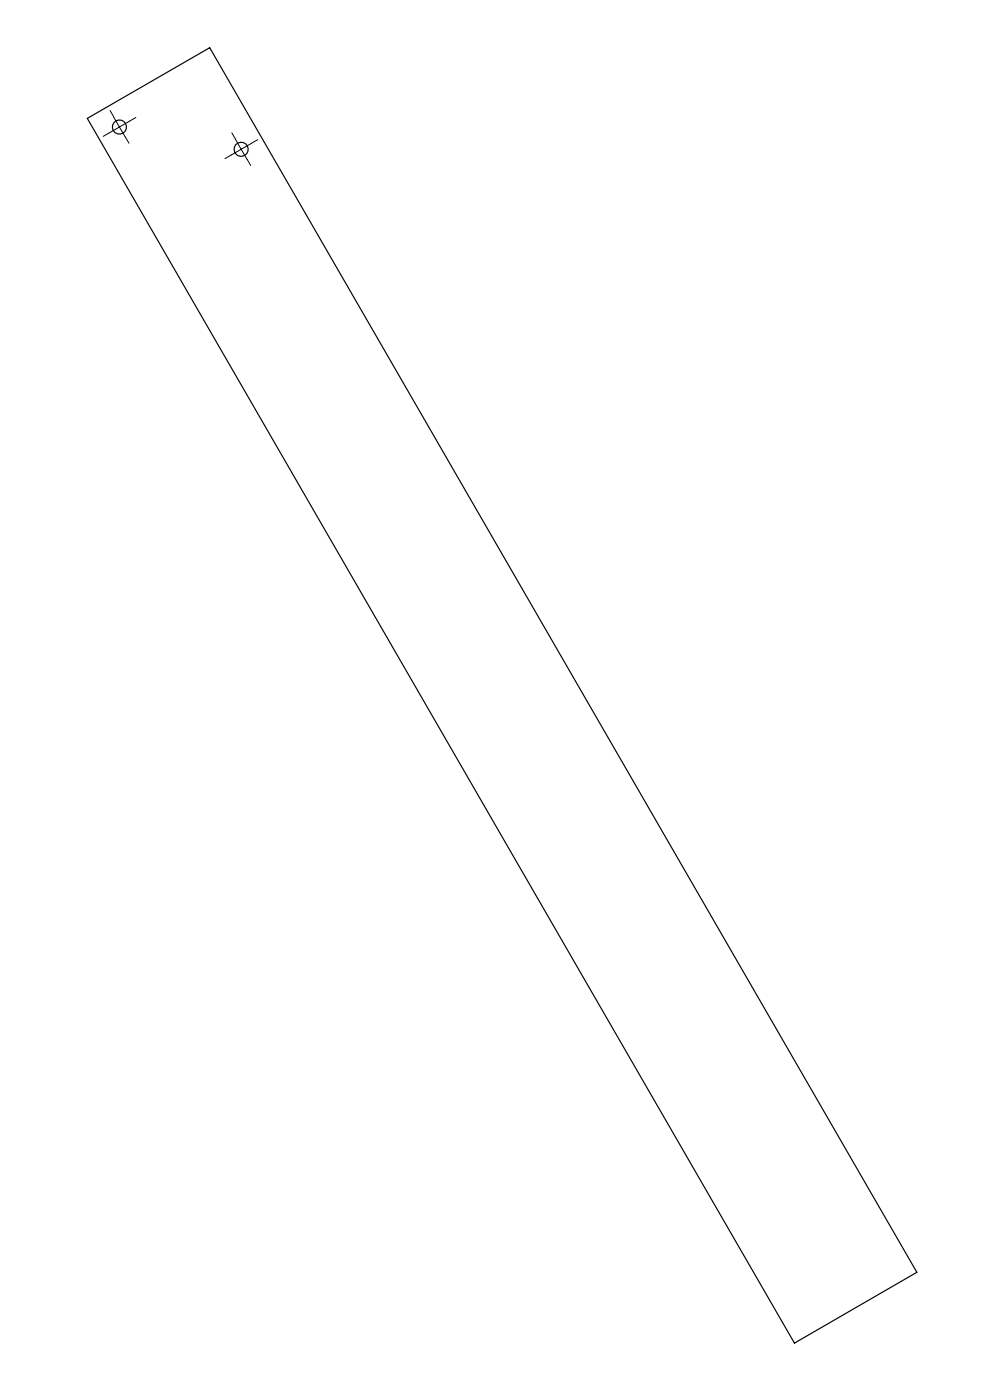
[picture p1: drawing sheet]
<svg xmlns="http://www.w3.org/2000/svg" width="210mm" height="297mm" viewBox="0 0 210 297" stroke-linecap="round" stroke-linejoin="round" font-family="sans-serif">
<path d="M23.2 28.2l-1.3 .7M24.1 24.8l-.7-1.3M26.6 29.1l.8 1.3M27.5 25.7l1.3-.8M49 32.9l-1.3 .8M49.9 29.5l-.7-1.3M52.4 33.8l.8 1.3M53.3 30.4l1.3-.7" fill="none" stroke="#000" stroke-width=".21" stroke-dasharray="15.2 1.3 1.3 1.3"/>
<path d="M24.1 24.8l1.2 2.1M25.3 26.9l-2.1 1.3M25.3 26.9l1.3 2.2M27.5 25.7l-2.2 1.2M49.9 29.5l1.3 2.2M51.2 31.7l-2.2 1.2M51.2 31.7l1.2 2.1M53.3 30.4l-2.1 1.3" fill="none" stroke="#000" stroke-width=".21"/>
<g fill="none" stroke="#000" stroke-width=".25">
<path d="M18.5 25.1l26-15 150 259.8-26 15z"/>
<circle cx="25.3" cy="27" r="1.5"/>
<circle cx="51.2" cy="31.7" r="1.5"/>
</g>
</svg>
